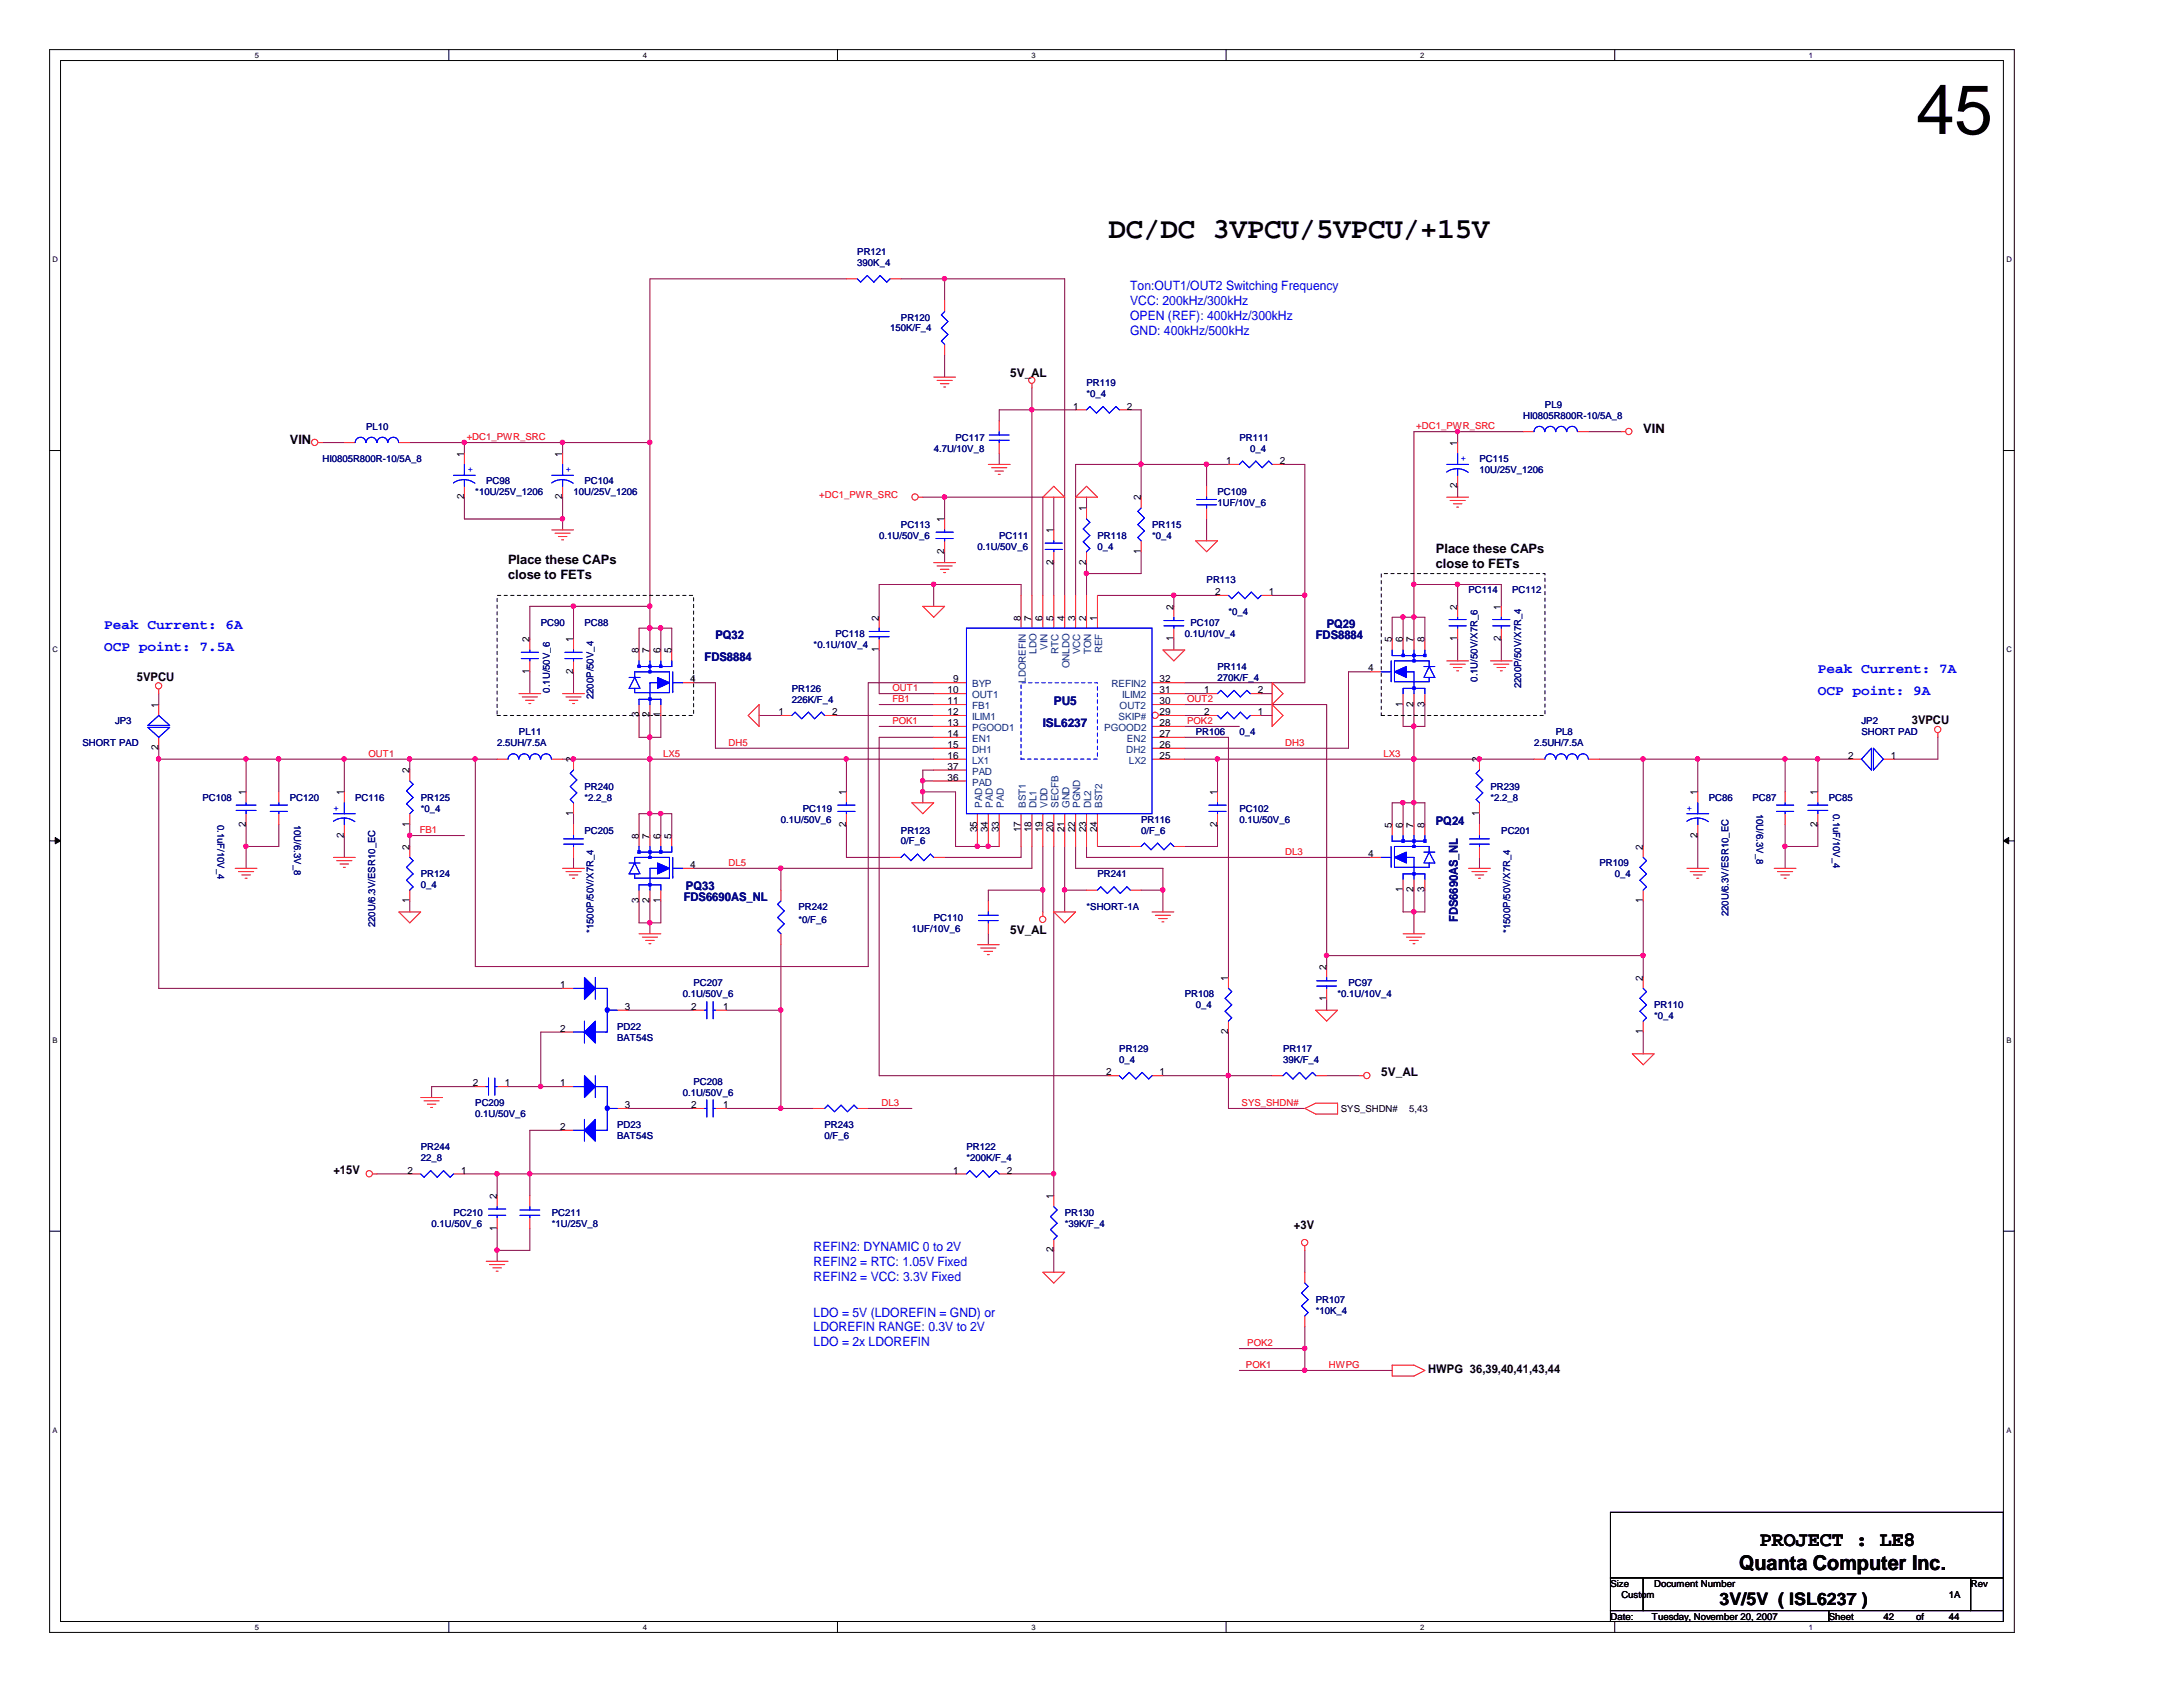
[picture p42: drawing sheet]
<svg xmlns="http://www.w3.org/2000/svg" width="279mm" height="216mm" viewBox="0 0 279 216" stroke-linecap="round" stroke-linejoin="round" font-family="sans-serif">
<defs><g id="words">
<text font-size="8.9" x="245.2" y="17.1">45</text>
<text font-size="3.8" x="141.9" y="30.5">DC/DC 3VPCU/5VPCU/+15V</text>
<g font-size="2.6">
<text x="225.3" y="197.8">PROJECT : LE8</text>
<text x="222.6" y="200.9">Quanta Computer Inc.</text>
</g>
<text font-size="2.2" x="220.1" y="205.4">3V/5V ( ISL6237 )</text>
<g font-size="1.8" fill="#00f">
<text x="13.3" y="80.5">Peak Current: 6A</text>
<text x="13.3" y="83.3">OCP point: 7.5A</text>
<text x="232.7" y="86.1">Peak Current: 7A</text>
<text x="232.7" y="88.9">OCP point: 9A</text>
</g>
<g font-size="1.7" fill="#00f">
<text x="144.7" y="37.2">Ton:OUT1/OUT2 Switching Frequency</text>
<text x="144.7" y="39.1">VCC: 200kHz/300kHz</text>
<text x="144.7" y="41">OPEN (REF): 400kHz/300kHz</text>
<text x="144.7" y="42.9">GND: 400kHz/500kHz</text>
<text x="104.1" y="160.1">REFIN2: DYNAMIC 0 to 2V</text>
<text x="104.1" y="162">REFIN2 = RTC: 1.05V Fixed</text>
<text x="104.1" y="163.9">REFIN2 = VCC: 3.3V Fixed</text>
<text x="104.1" y="168.5">LDO = 5V (LDOREFIN = GND) or</text>
<text x="104.1" y="170.4">LDOREFIN RANGE: 0.3V to 2V</text>
<text x="104.1" y="172.3">LDO = 2x LDOREFIN</text>
</g>
<g font-size="1.7">
<text x="37.1" y="56.8">VIN</text>
<text x="210.3" y="55.4">VIN</text>
<text x="183.8" y="70.7">Place these CAPs</text>
<text x="65" y="72.1">Place these CAPs</text>
<text x="65" y="74.1">close to FETs</text>
<text x="183.8" y="72.7">close to FETs</text>
</g>
<g font-size="1.5">
<text x="129.3" y="48.3">5V_AL</text>
<text x="17.5" y="87.1">5VPCU</text>
<text x="244.7" y="92.7">3VPCU</text>
<text x="129.3" y="119.5">5V_AL</text>
<text x="176.8" y="137.7">5V_AL</text>
<text x="42.7" y="150.3">+15V</text>
<text x="165.6" y="157.3">+3V</text>
<text x="182.8" y="175.7">HWPG 36,39,40,41,43,44</text>
</g>
<g font-size="1.5" fill="#000080">
<text x="91.6" y="81.8">PQ32</text>
<text x="168.4" y="81.8">FDS8884</text>
<text x="169.8" y="80.4">PQ29</text>
<text x="90.2" y="84.6">FDS8884</text>
<text x="133.5" y="93">ISL6237</text>
<text x="134.9" y="90.2">PU5</text>
<text x="183.8" y="105.6">PQ24</text>
<text x="87.8" y="114">PQ33</text>
<text x="87.5" y="115.4">FDS6690AS_NL</text>
<text x="186.6" y="118" transform="rotate(-90 186.6 118)">FDS6690AS_NL</text>
</g>
<g font-size="1.3">
<text x="137.4" y="52.4">1</text>
<text x="144.2" y="52.4">2</text>
<text x="59.4" y="58.5" transform="rotate(-90 59.4 58.5)">1</text>
<text x="72" y="58.5" transform="rotate(-90 72 58.5)">1</text>
<text x="156.9" y="59.4">1</text>
<text x="163.8" y="59.4">2</text>
<text x="186.5" y="57.1" transform="rotate(-90 186.5 57.1)">1</text>
<text x="59.4" y="63.9" transform="rotate(-90 59.4 63.9)">2</text>
<text x="72" y="63.9" transform="rotate(-90 72 63.9)">2</text>
<text x="139" y="65.4" transform="rotate(-90 139 65.4)">1</text>
<text x="146" y="64.1" transform="rotate(-90 146 64.1)">2</text>
<text x="186.5" y="62.5" transform="rotate(-90 186.5 62.5)">2</text>
<text x="120.9" y="70.9" transform="rotate(-90 120.9 70.9)">2</text>
<text x="120.9" y="66.8" transform="rotate(-90 120.9 66.8)">1</text>
<text x="134.8" y="68.2" transform="rotate(-90 134.8 68.2)">1</text>
<text x="146" y="70.9" transform="rotate(-90 146 70.9)">1</text>
<text x="134.8" y="72.3" transform="rotate(-90 134.8 72.3)">2</text>
<text x="139" y="72.3" transform="rotate(-90 139 72.3)">2</text>
<text x="155.5" y="76.2">2</text>
<text x="162.4" y="76.2">1</text>
<text x="67.8" y="82.2" transform="rotate(-90 67.8 82.2)">2</text>
<text x="73.4" y="82.2" transform="rotate(-90 73.4 82.2)">1</text>
<text x="81.7" y="83.6" transform="rotate(-90 81.7 83.6)">8</text>
<text x="83.1" y="83.6" transform="rotate(-90 83.1 83.6)">7</text>
<text x="84.5" y="83.6" transform="rotate(-90 84.5 83.6)">6</text>
<text x="85.9" y="83.6" transform="rotate(-90 85.9 83.6)">5</text>
<text x="112.5" y="83.4" transform="rotate(-90 112.5 83.4)">1</text>
<text x="112.5" y="79.4" transform="rotate(-90 112.5 79.4)">2</text>
<text x="130.6" y="79.4" transform="rotate(-90 130.6 79.4)">8</text>
<text x="132" y="79.4" transform="rotate(-90 132 79.4)">7</text>
<text x="133.4" y="79.4" transform="rotate(-90 133.4 79.4)">6</text>
<text x="134.8" y="79.4" transform="rotate(-90 134.8 79.4)">5</text>
<text x="136.2" y="79.4" transform="rotate(-90 136.2 79.4)">4</text>
<text x="137.6" y="79.4" transform="rotate(-90 137.6 79.4)">3</text>
<text x="139" y="79.4" transform="rotate(-90 139 79.4)">2</text>
<text x="140.4" y="79.4" transform="rotate(-90 140.4 79.4)">1</text>
<text x="150.2" y="82" transform="rotate(-90 150.2 82)">1</text>
<text x="150.2" y="78" transform="rotate(-90 150.2 78)">2</text>
<text x="178.1" y="82.2" transform="rotate(-90 178.1 82.2)">5</text>
<text x="179.5" y="82.2" transform="rotate(-90 179.5 82.2)">6</text>
<text x="180.9" y="82.2" transform="rotate(-90 180.9 82.2)">7</text>
<text x="182.3" y="82.2" transform="rotate(-90 182.3 82.2)">8</text>
<text x="186.5" y="82" transform="rotate(-90 186.5 82)">1</text>
<text x="186.5" y="78" transform="rotate(-90 186.5 78)">2</text>
<text x="192.1" y="82" transform="rotate(-90 192.1 82)">2</text>
<text x="192.1" y="78" transform="rotate(-90 192.1 78)">1</text>
<text x="67.8" y="86.2" transform="rotate(-90 67.8 86.2)">1</text>
<text x="73.4" y="86.2" transform="rotate(-90 73.4 86.2)">2</text>
<text x="88.3" y="87.3">4</text>
<text x="121.3" y="88.7">10</text>
<text x="122" y="87.3">9</text>
<text x="148.4" y="88.7">31</text>
<text x="148.4" y="87.3">32</text>
<text x="154.1" y="88.7">1</text>
<text x="161" y="88.7">2</text>
<text x="175.1" y="85.9">4</text>
<text x="20.3" y="90.6" transform="rotate(-90 20.3 90.6)">1</text>
<text x="81.7" y="91.8" transform="rotate(-90 81.7 91.8)">3</text>
<text x="83.1" y="91.8" transform="rotate(-90 83.1 91.8)">2</text>
<text x="84.5" y="91.8" transform="rotate(-90 84.5 91.8)">1</text>
<text x="99.7" y="91.5">1</text>
<text x="106.5" y="91.5">2</text>
<text x="121.3" y="90.1">11</text>
<text x="121.3" y="91.5">12</text>
<text x="121.3" y="92.9">13</text>
<text x="121.3" y="94.3">14</text>
<text x="121.3" y="95.7">15</text>
<text x="148.4" y="95.7">26</text>
<text x="148.4" y="94.3">27</text>
<text x="148.4" y="92.9">28</text>
<text x="148.4" y="91.5">29</text>
<text x="148.4" y="90.1">30</text>
<text x="154.1" y="91.5">2</text>
<text x="161" y="91.5">1</text>
<text x="179.5" y="90.4" transform="rotate(-90 179.5 90.4)">1</text>
<text x="180.9" y="90.4" transform="rotate(-90 180.9 90.4)">2</text>
<text x="182.3" y="90.4" transform="rotate(-90 182.3 90.4)">3</text>
<text x="20.3" y="96" transform="rotate(-90 20.3 96)">2</text>
<text x="31.5" y="101.8" transform="rotate(-90 31.5 101.8)">1</text>
<text x="44" y="101.8" transform="rotate(-90 44 101.8)">1</text>
<text x="52.4" y="99" transform="rotate(-90 52.4 99)">2</text>
<text x="73.4" y="97.6" transform="rotate(-90 73.4 97.6)">2</text>
<text x="108.3" y="101.8" transform="rotate(-90 108.3 101.8)">1</text>
<text x="121.3" y="97.1">16</text>
<text x="121.3" y="99.9">36</text>
<text x="121.3" y="98.5">37</text>
<text x="148.4" y="97.1">25</text>
<text x="155.8" y="101.8" transform="rotate(-90 155.8 101.8)">1</text>
<text x="189.3" y="97.6" transform="rotate(-90 189.3 97.6)">2</text>
<text x="217.3" y="101.8" transform="rotate(-90 217.3 101.8)">1</text>
<text x="232.6" y="101.8" transform="rotate(-90 232.6 101.8)">1</text>
<text x="236.6" y="97.1">2</text>
<text x="242" y="97.1">1</text>
<text x="31.5" y="105.8" transform="rotate(-90 31.5 105.8)">2</text>
<text x="44" y="107.2" transform="rotate(-90 44 107.2)">2</text>
<text x="52.4" y="105.8" transform="rotate(-90 52.4 105.8)">1</text>
<text x="73.4" y="104.4" transform="rotate(-90 73.4 104.4)">1</text>
<text x="81.7" y="107.4" transform="rotate(-90 81.7 107.4)">8</text>
<text x="83.1" y="107.4" transform="rotate(-90 83.1 107.4)">7</text>
<text x="84.5" y="107.4" transform="rotate(-90 84.5 107.4)">6</text>
<text x="85.9" y="107.4" transform="rotate(-90 85.9 107.4)">5</text>
<text x="108.3" y="105.8" transform="rotate(-90 108.3 105.8)">2</text>
<text x="125.1" y="106.5" transform="rotate(-90 125.1 106.5)">35</text>
<text x="126.4" y="106.5" transform="rotate(-90 126.4 106.5)">34</text>
<text x="127.8" y="106.5" transform="rotate(-90 127.8 106.5)">33</text>
<text x="130.6" y="106.5" transform="rotate(-90 130.6 106.5)">17</text>
<text x="132" y="106.5" transform="rotate(-90 132 106.5)">18</text>
<text x="133.4" y="106.5" transform="rotate(-90 133.4 106.5)">19</text>
<text x="134.8" y="106.5" transform="rotate(-90 134.8 106.5)">20</text>
<text x="136.2" y="106.5" transform="rotate(-90 136.2 106.5)">21</text>
<text x="137.6" y="106.5" transform="rotate(-90 137.6 106.5)">22</text>
<text x="139" y="106.5" transform="rotate(-90 139 106.5)">23</text>
<text x="140.4" y="106.5" transform="rotate(-90 140.4 106.5)">24</text>
<text x="155.8" y="105.8" transform="rotate(-90 155.8 105.8)">2</text>
<text x="178.1" y="106" transform="rotate(-90 178.1 106)">5</text>
<text x="179.5" y="106" transform="rotate(-90 179.5 106)">6</text>
<text x="180.9" y="106" transform="rotate(-90 180.9 106)">7</text>
<text x="182.3" y="106" transform="rotate(-90 182.3 106)">8</text>
<text x="189.3" y="104.4" transform="rotate(-90 189.3 104.4)">1</text>
<text x="217.3" y="107.2" transform="rotate(-90 217.3 107.2)">2</text>
<text x="232.6" y="105.8" transform="rotate(-90 232.6 105.8)">2</text>
<text x="52.4" y="108.8" transform="rotate(-90 52.4 108.8)">2</text>
<text x="88.3" y="111.1">4</text>
<text x="175.1" y="109.7">4</text>
<text x="210.3" y="108.8" transform="rotate(-90 210.3 108.8)">2</text>
<text x="52.4" y="115.6" transform="rotate(-90 52.4 115.6)">1</text>
<text x="81.7" y="115.6" transform="rotate(-90 81.7 115.6)">3</text>
<text x="83.1" y="115.6" transform="rotate(-90 83.1 115.6)">2</text>
<text x="84.5" y="115.6" transform="rotate(-90 84.5 115.6)">1</text>
<text x="179.5" y="114.2" transform="rotate(-90 179.5 114.2)">1</text>
<text x="180.9" y="114.2" transform="rotate(-90 180.9 114.2)">2</text>
<text x="182.3" y="114.2" transform="rotate(-90 182.3 114.2)">3</text>
<text x="210.3" y="115.6" transform="rotate(-90 210.3 115.6)">1</text>
<text x="157.2" y="125.5" transform="rotate(-90 157.2 125.5)">1</text>
<text x="169.8" y="124.1" transform="rotate(-90 169.8 124.1)">2</text>
<text x="210.3" y="125.5" transform="rotate(-90 210.3 125.5)">2</text>
<text x="71.7" y="126.4">1</text>
<text x="80" y="129.2">3</text>
<text x="88.5" y="129.2">2</text>
<text x="92.5" y="129.2">1</text>
<text x="169.8" y="128.1" transform="rotate(-90 169.8 128.1)">1</text>
<text x="71.7" y="132">2</text>
<text x="141.6" y="137.6">2</text>
<text x="148.4" y="137.6">1</text>
<text x="157.2" y="132.3" transform="rotate(-90 157.2 132.3)">2</text>
<text x="210.3" y="132.3" transform="rotate(-90 210.3 132.3)">1</text>
<text x="60.5" y="139">2</text>
<text x="64.6" y="139">1</text>
<text x="71.7" y="139">1</text>
<text x="80" y="141.8">3</text>
<text x="88.5" y="141.8">2</text>
<text x="92.5" y="141.8">1</text>
<text x="71.7" y="144.6">2</text>
<text x="52.2" y="150.2">2</text>
<text x="59" y="150.2">1</text>
<text x="63.6" y="153.5" transform="rotate(-90 63.6 153.5)">2</text>
<text x="122" y="150.2">1</text>
<text x="128.9" y="150.2">2</text>
<text x="134.8" y="153.5" transform="rotate(-90 134.8 153.5)">1</text>
<text x="63.6" y="157.5" transform="rotate(-90 63.6 157.5)">1</text>
<text x="134.8" y="160.3" transform="rotate(-90 134.8 160.3)">2</text>
</g>
<g font-size="1.3" fill="#004080">
<text x="132.7" y="83.7" transform="rotate(-90 132.7 83.7)">LDO</text>
<text x="134.1" y="83.2" transform="rotate(-90 134.1 83.2)">VIN</text>
<text x="135.5" y="83.7" transform="rotate(-90 135.5 83.7)">RTC</text>
<text x="138.3" y="83.7" transform="rotate(-90 138.3 83.7)">VCC</text>
<text x="139.7" y="83.7" transform="rotate(-90 139.7 83.7)">TON</text>
<text x="141.1" y="83.6" transform="rotate(-90 141.1 83.6)">REF</text>
<text x="124.4" y="88">BYP</text>
<text x="124.4" y="89.4">OUT1</text>
<text x="131.3" y="87.4" transform="rotate(-90 131.3 87.4)">LDOREFIN</text>
<text x="136.9" y="85.5" transform="rotate(-90 136.9 85.5)">ONLDO</text>
<text x="142.2" y="88">REFIN2</text>
<text x="143.6" y="89.4">ILIM2</text>
<text x="124.4" y="90.8">FB1</text>
<text x="124.4" y="92.2">ILIM1</text>
<text x="124.4" y="93.6">PGOOD1</text>
<text x="124.4" y="95">EN1</text>
<text x="141.3" y="93.6">PGOOD2</text>
<text x="143.2" y="92.2">SKIP#</text>
<text x="143.3" y="90.8">OUT2</text>
<text x="144.2" y="95">EN2</text>
<text x="124.4" y="96.4">DH1</text>
<text x="124.4" y="97.7">LX1</text>
<text x="124.4" y="100.5">PAD</text>
<text x="124.4" y="99.1">PAD</text>
<text x="144.1" y="96.4">DH2</text>
<text x="144.5" y="97.7">LX2</text>
<text x="125.7" y="103.4" transform="rotate(-90 125.7 103.4)">PAD</text>
<text x="127.1" y="103.4" transform="rotate(-90 127.1 103.4)">PAD</text>
<text x="128.5" y="103.4" transform="rotate(-90 128.5 103.4)">PAD</text>
<text x="131.3" y="103.4" transform="rotate(-90 131.3 103.4)">BST1</text>
<text x="132.7" y="103.4" transform="rotate(-90 132.7 103.4)">DL1</text>
<text x="134.1" y="103.4" transform="rotate(-90 134.1 103.4)">VDD</text>
<text x="135.5" y="103.4" transform="rotate(-90 135.5 103.4)">SECFB</text>
<text x="136.9" y="103.4" transform="rotate(-90 136.9 103.4)">GND</text>
<text x="138.3" y="103.4" transform="rotate(-90 138.3 103.4)">PGND</text>
<text x="139.7" y="103.4" transform="rotate(-90 139.7 103.4)">DL2</text>
<text x="141.1" y="103.4" transform="rotate(-90 141.1 103.4)">BST2</text>
</g>
<g font-size="1.2" fill="#000080">
<text x="109.7" y="32.6">PR121</text>
<text x="109.7" y="34">390K_4</text>
<text x="115.3" y="41">PR120</text>
<text x="113.9" y="42.4">150K/F_4</text>
<text x="139.1" y="49.4">PR119</text>
<text x="139.1" y="50.8">*0_4</text>
<text x="194.9" y="53.6">HI0805R800R-10/5A_8</text>
<text x="197.7" y="52.2">PL9</text>
<text x="41.3" y="59.2">HI0805R800R-10/5A_8</text>
<text x="46.9" y="55">PL10</text>
<text x="119.5" y="57.8">4.7U/10V_8</text>
<text x="122.3" y="56.4">PC117</text>
<text x="158.6" y="56.4">PR111</text>
<text x="160" y="57.8">0_4</text>
<text x="189.4" y="59.2">PC115</text>
<text x="60.8" y="63.4">*10U/25V_1206</text>
<text x="62.2" y="62">PC98</text>
<text x="73.4" y="63.4">10U/25V_1206</text>
<text x="74.8" y="62">PC104</text>
<text x="155.8" y="63.4">PC109</text>
<text x="155.8" y="64.8">1UF/10V_6</text>
<text x="189.4" y="60.6">10U/25V_1206</text>
<text x="112.5" y="69">0.1U/50V_6</text>
<text x="115.3" y="67.6">PC113</text>
<text x="125.1" y="70.4">0.1U/50V_6</text>
<text x="127.9" y="69">PC111</text>
<text x="140.5" y="69">PR118</text>
<text x="140.5" y="70.4">0_4</text>
<text x="147.4" y="67.6">PR115</text>
<text x="147.4" y="69">*0_4</text>
<text x="154.4" y="74.5">PR113</text>
<text x="188" y="75.9">PC114</text>
<text x="193.5" y="75.9">PC112</text>
<text x="69.2" y="80.1">PC90</text>
<text x="74.8" y="80.1">PC88</text>
<text x="104.1" y="82.9">*0.1U/10V_4</text>
<text x="106.9" y="81.5">PC118</text>
<text x="151.6" y="81.5">0.1U/10V_4</text>
<text x="152.4" y="80.1">PC107</text>
<text x="157.2" y="78.7">*0_4</text>
<text x="70.4" y="88.6" transform="rotate(-90 70.4 88.6)">0.1U/50V_6</text>
<text x="75.9" y="89.5" transform="rotate(-90 75.9 89.5)">2200P/50V_4</text>
<text x="101.3" y="88.5">PR126</text>
<text x="101.3" y="89.9">226K/F_4</text>
<text x="155.8" y="85.7">PR114</text>
<text x="155.8" y="87.1">270K/F_4</text>
<text x="189.1" y="87.2" transform="rotate(-90 189.1 87.2)">0.1U/50V/X7R_6</text>
<text x="194.7" y="88.1" transform="rotate(-90 194.7 88.1)">2200P/50V/X7R_4</text>
<text x="10.5" y="95.5">SHORT PAD</text>
<text x="14.7" y="92.7">JP3</text>
<text x="63.6" y="95.5">2.5UH/7.5A</text>
<text x="66.4" y="94.1">PL11</text>
<text x="153" y="94.1">PR106</text>
<text x="158.6" y="94.1">0_4</text>
<text x="196.3" y="95.5">2.5UH/7.5A</text>
<text x="199.1" y="94.1">PL8</text>
<text x="238.3" y="92.7">JP2</text>
<text x="238.3" y="94.1">SHORT PAD</text>
<text x="74.8" y="101.1">PR240</text>
<text x="190.8" y="101.1">PR239</text>
<text x="25.9" y="102.5">PC108</text>
<text x="27.9" y="105.5" transform="rotate(90 27.9 105.5)">0.1uF/10V_4</text>
<text x="37.1" y="102.5">PC120</text>
<text x="37.6" y="105.5" transform="rotate(90 37.6 105.5)">10U/6.3V_8</text>
<text x="45.5" y="102.5">PC116</text>
<text x="53.8" y="102.5">PR125</text>
<text x="53.8" y="103.9">*0_4</text>
<text x="74.8" y="102.5">*2.2_8</text>
<text x="74.8" y="106.7">PC205</text>
<text x="99.9" y="105.3">0.1U/50V_6</text>
<text x="102.7" y="103.9">PC119</text>
<text x="115.3" y="106.7">PR123</text>
<text x="146" y="105.3">PR116</text>
<text x="146" y="106.7">0/F_6</text>
<text x="158.6" y="103.9">PC102</text>
<text x="158.6" y="105.3">0.1U/50V_6</text>
<text x="190.8" y="102.5">*2.2_8</text>
<text x="192.2" y="106.7">PC201</text>
<text x="218.7" y="102.5">PC86</text>
<text x="224.3" y="102.5">PC87</text>
<text x="224.8" y="104.1" transform="rotate(90 224.8 104.1)">10U/6.3V_8</text>
<text x="234.1" y="102.5">PC85</text>
<text x="234.6" y="104.1" transform="rotate(90 234.6 104.1)">0.1uF/10V_4</text>
<text x="53.8" y="112.3">PR124</text>
<text x="53.8" y="113.7">0_4</text>
<text x="115.3" y="108.1">0/F_6</text>
<text x="140.5" y="112.3">PR241</text>
<text x="204.7" y="110.9">PR109</text>
<text x="206.7" y="112.3">0_4</text>
<text x="48" y="118.7" transform="rotate(-90 48 118.7)">220U/6.3V/ESR10_EC</text>
<text x="75.9" y="119.4" transform="rotate(-90 75.9 119.4)">*1500P/50V/X7R_4</text>
<text x="102.2" y="116.5">PR242</text>
<text x="102.2" y="118.2">*0/F_6</text>
<text x="116.7" y="119.3">1UF/10V_6</text>
<text x="119.5" y="117.9">PC110</text>
<text x="139.1" y="116.5">*SHORT-1A</text>
<text x="193.3" y="119.4" transform="rotate(-90 193.3 119.4)">*1500P/50V/X7R_4</text>
<text x="221.2" y="117.3" transform="rotate(-90 221.2 117.3)">220U/6.3V/ESR10_EC</text>
<text x="79" y="131.8">PD22</text>
<text x="87.4" y="127.6">0.1U/50V_6</text>
<text x="88.8" y="126.2">PC207</text>
<text x="151.6" y="127.6">PR108</text>
<text x="153" y="129">0_4</text>
<text x="171.2" y="127.6">*0.1U/10V_4</text>
<text x="172.6" y="126.2">PC97</text>
<text x="211.7" y="129">PR110</text>
<text x="211.7" y="130.4">*0_4</text>
<text x="79" y="133.2">BAT54S</text>
<text x="143.3" y="134.6">PR129</text>
<text x="143.3" y="136">0_4</text>
<text x="164.2" y="134.6">PR117</text>
<text x="164.2" y="136">39K/F_4</text>
<text x="60.8" y="141.6">PC209</text>
<text x="60.8" y="143">0.1U/50V_6</text>
<text x="87.4" y="140.2">0.1U/50V_6</text>
<text x="88.8" y="138.8">PC208</text>
<text x="53.8" y="147.2">PR244</text>
<text x="53.8" y="148.6">22_8</text>
<text x="79" y="144.4">PD23</text>
<text x="79" y="145.8">BAT54S</text>
<text x="105.5" y="144.4">PR243</text>
<text x="105.5" y="145.8">0/F_6</text>
<text x="123.7" y="147.2">PR122</text>
<text x="123.7" y="148.6">*200K/F_4</text>
<text x="58" y="155.6">PC210</text>
<text x="70.6" y="155.6">PC211</text>
<text x="136.3" y="155.6">PR130</text>
<text x="55.2" y="157">0.1U/50V_6</text>
<text x="70.6" y="157">*1U/25V_8</text>
<text x="136.3" y="157">*39K/F_4</text>
<text x="168.4" y="166.8">PR107</text>
<text x="168.4" y="168.1">*10K_4</text>
</g>
<g font-size="1.2" fill="#f00">
<text x="59.7" y="56.3">+DC1_PWR_SRC</text>
<text x="181.3" y="54.9">+DC1_PWR_SRC</text>
<text x="104.9" y="63.8">+DC1_PWR_SRC</text>
<text x="114.2" y="89.9">FB1</text>
<text x="114.2" y="88.5">OUT1</text>
<text x="151.9" y="89.9">OUT2</text>
<text x="93.3" y="95.5">DH5</text>
<text x="114.2" y="92.7">POK1</text>
<text x="151.9" y="92.7">POK2</text>
<text x="164.5" y="95.5">DH3</text>
<text x="47.2" y="96.9">OUT1</text>
<text x="84.9" y="96.9">LX5</text>
<text x="177.1" y="96.9">LX3</text>
<text x="53.7" y="106.6">FB1</text>
<text x="93.3" y="110.8">DL5</text>
<text x="164.5" y="109.4">DL3</text>
<text x="112.8" y="141.6">DL3</text>
<text x="158.9" y="141.6">SYS_SHDN#</text>
<text x="159.6" y="172.3">POK2</text>
<text x="159.5" y="175.1">POK1</text>
<text x="170.1" y="175.1">HWPG</text>
</g>
<g font-size="1.2" fill="#00f">
<text x="187" y="59.1">+</text>
<text x="59.9" y="60.5">+</text>
<text x="72.4" y="60.5">+</text>
<text x="42.7" y="103.8">+</text>
<text x="215.9" y="103.8">+</text>
</g>
<g font-size="1.2">
<text x="171.6" y="142.3">SYS_SHDN#</text>
<text x="180.4" y="142.3">5,43</text>
<text x="206.1" y="203.1">Size</text>
<text x="211.7" y="203.1">Document Number</text>
<text x="252.2" y="203.1">Rev</text>
<text x="206.1" y="207.3">Date:</text>
<text x="207.5" y="204.5">Custom</text>
<text x="211.4" y="207.3">Tuesday, November 20, 2007</text>
<text x="234.1" y="207.3">Sheet</text>
<text x="241" y="207.3">42</text>
<text x="245.2" y="207.3">of</text>
<text x="249.4" y="204.5">1A</text>
<text x="249.4" y="207.3">44</text>
</g>
<g font-size="1">
<text x="32.6" y="7.4">5</text>
<text x="82.3" y="7.4">4</text>
<text x="132" y="7.4">3</text>
<text x="181.8" y="7.4">2</text>
<text x="231.5" y="7.4">1</text>
<text x="6.7" y="33.6">D</text>
<text x="256.8" y="33.6">D</text>
<text x="6.7" y="83.5">C</text>
<text x="256.8" y="83.5">C</text>
<text x="6.7" y="133.4">B</text>
<text x="256.8" y="133.4">B</text>
<text x="6.7" y="183.4">A</text>
<text x="256.8" y="183.4">A</text>
<text x="32.6" y="208.6">5</text>
<text x="82.3" y="208.6">4</text>
<text x="132" y="208.6">3</text>
<text x="181.8" y="208.6">2</text>
<text x="231.5" y="208.6">1</text>
</g>
</g></defs>
<g fill="none" stroke="#000" stroke-width=".13">
<path d="M6.3 6.3h251.5v202.6h-251.5zM7.7 7.7h248.7v199.8h-248.7zM57.4 6.3v1.4M107.2 6.3v1.4M156.9 6.3v1.4M206.7 6.3v1.4M6.3 57.7h1.4M256.4 57.7h1.4M6.3 107.6h1.4M256.4 107.6h1.4M6.3 157.6h1.4M256.4 157.6h1.4"/>
<path d="M206.1 193.5h50.3v8.4h-50.3zM57.4 207.5v1.4M107.2 207.5v1.4M156.9 207.5v1.4M206.1 201.9h4.2v4.2h-4.2zM206.1 206.1h28v1.4h-28zM206.7 207.5v1.4M210.3 201.9h41.9v4.2h-41.9zM234.1 206.1h22.3v1.4h-22.3zM252.2 201.9h4.2v4.2h-4.2z"/>
</g>
<g fill="#000" stroke="#000" stroke-width=".13">
<path d="M7.1 107.2l.6 .4-.6 .4z" fill-rule="evenodd"/>
<path d="M256.4 107.6l.7-.4v.8z" fill-rule="evenodd"/>
</g>
<g fill="none" stroke="#800040" stroke-width=".13">
<path d="M108.3 35.7h-25.1v47.5M115.3 35.7h21v40.5M120.9 35.7v2.8M41.3 56.6h2.8M52.5 56.6h30.7M59.4 56.6v1.4M72 56.6v1.4M120.9 45.5v2.8M127.9 58v1.4M132.1 49.7v26.5M137.7 52.5h-9.8v1.3M144.7 52.5h1.3v11.1"/>
<path d="M154.4 59.4v2.8M157.2 59.4h-19.5v16.8M164.2 59.4h2.8v28h-15.4M186.6 55.2v1.4M194.9 55.2h-13.9v26.6M203.3 55.2h4.2M59.4 63.6v2.8h12.6M72 63.6v4.2M73.4 77.6v4.2M83.2 77.6h-15.4v4.2M118.1 63.6h15.4v12.6M119.5 74.8v2.8"/>
<path d="M120.9 63.6v2.8M120.9 70.6v1.4M130.7 76.2v-1.4h-18.2v4.2M134.9 63.6v4.2M134.9 72v4.2M139.1 63.6v1.4M139.1 72v4.2M140.5 76.2h15.3M146 70.6v2.8h-6.9M150.2 76.2v1.4M154.4 66.4v2.8M162.8 76.2h4.2"/>
<path d="M179.6 79v2.8M181 74.8h11.2v2.8M186.6 62.2v1.4M186.6 74.8v2.8M20.3 97.2h43.3M20.3 95.8v30.7h51.7M20.3 88.8v1.4M31.5 97.2v4.1M35.7 97.2v4.1M44.1 97.2v4.1M52.5 97.2v1.4M67.8 86v2.8"/>
<path d="M72 97.2h47.5M73.4 86v2.8M81.8 91.6v2.8h2.8v-2.8M81.8 83.2v-2.8h4.2v2.8M83.2 91.6v15.3M84.6 80.4v2.8M88.8 87.4h2.8v8.4h27.9M97.2 91.6h2.7M106.9 91.6h12.6M108.3 97.2v4.1M112.5 83.2v5.6h7M112.5 93h7"/>
<path d="M112.5 90.2h7M118.1 99.9h1.4M119.5 94.4h-7v43.3h29.4M119.5 87.4h-8.4v36.3h-50.3v-26.5M119.5 98.6h-1.4v4.1M150.2 81.8v1.4M151.6 94.4h5.6v30.7M151.6 91.6h2.8M151.6 97.2h44.7M151.6 88.8h2.8M151.6 93h7M151.6 90.2h18.2v33.5"/>
<path d="M155.8 97.2v4.1M161.4 91.6h1.4M161.4 88.8h1.4M175.4 86h-2.8v9.8h-21M178.2 81.8v-2.8h4.2v2.8M179.6 90.2v2.8h2.8v-2.8M181 90.2v15.3M186.6 81.8v2.8M192.2 81.8v2.8M204.7 97.2h32.2M210.3 97.2v11.1M217.3 97.2v4.1"/>
<path d="M228.5 97.2v4.1M232.7 97.2v4.1M248 94.4v2.8h-5.6M31.5 105.5v5.6M35.7 105.5v2.8h-4.2M44.1 106.9v2.8M52.5 105.5v2.8M52.5 115.3v1.4M52.5 106.9h6.9M73.4 104.1v1.4M73.4 109.7v1.4M81.8 115.3v2.8h2.8v-2.8"/>
<path d="M81.8 106.9v-2.8h4.2v2.8M83.2 115.3v4.2M84.6 104.1v2.8M99.9 111.1v2.8M108.3 105.5v4.2h5.6M118.1 101.3h4.2v7h5.6M126.5 119.5v1.4M130.7 108.3v1.4h-9.8M132.1 108.3v2.8h-43.3M133.5 108.3v8.4M133.5 113.9h-7v1.4M134.9 108.3v44.7"/>
<path d="M136.3 108.3v8.4M136.3 113.9h2.8M137.7 108.3v2.8h11.1v5.6M139.1 108.3v1.4h36.3M140.5 108.3h4.2M146 113.9h2.8M155.8 105.5v2.8h-4.2M178.2 105.5v-2.8h4.2v2.8M179.6 102.7v2.8M179.6 113.9v2.8h2.8v-2.8M181 113.9v5.6M189.4 104.1v1.4"/>
<path d="M189.4 109.7v1.4M210.3 115.3v9.8M217.3 106.9v4.2M228.5 105.5v5.6M232.7 105.5v2.8h-4.2M60.8 139.1h-5.6v1.4M65 139.1h7M72 132.1h-2.8v7M80.4 129.3h8.4M93 129.3h6.9M99.9 120.9v21M148.8 137.7h14"/>
<path d="M157.2 132.1v9.8h9.8M169.8 137.7h4.2M169.8 127.9v1.4M169.8 122.3h40.5M210.3 132.1v2.8M48.3 150.2h4.2M59.4 150.2h62.9M63.6 150.2v2.8M63.6 157.2v4.2M67.8 157.2v2.8h-4.2M72 144.7h-4.2v8.3M80.4 141.9h8.4"/>
<path d="M93 141.9h11.1M111.1 141.9h5.6M129.3 150.2h5.6M134.9 160v2.8M158.6 175.4h19.6M158.6 172.6h8.4M167 160v2.8M167 169.8v5.6"/>
</g>
<g fill="#f0f" stroke="#f0f" stroke-width=".13">
<circle cx="83.2" cy="56.6" r=".29"/>
<circle cx="72" cy="56.6" r=".29"/>
<circle cx="60.8" cy="97.1" r=".29"/>
<circle cx="186.5" cy="55.2" r=".29"/>
<circle cx="120.9" cy="35.7" r=".29"/>
<circle cx="139" cy="73.4" r=".29"/>
<circle cx="167" cy="175.4" r=".29"/>
<circle cx="146" cy="59.4" r=".29"/>
<circle cx="154.4" cy="59.4" r=".29"/>
<circle cx="157.2" cy="137.6" r=".29"/>
<circle cx="132" cy="52.4" r=".29"/>
<circle cx="83.2" cy="80.4" r=".29"/>
<circle cx="180.9" cy="92.9" r=".29"/>
<circle cx="180.9" cy="97.1" r=".29"/>
<circle cx="180.9" cy="102.7" r=".29"/>
<circle cx="83.2" cy="77.6" r=".29"/>
<circle cx="73.4" cy="77.6" r=".29"/>
<circle cx="125.1" cy="108.3" r=".29"/>
<circle cx="180.9" cy="79" r=".29"/>
<circle cx="179.5" cy="102.7" r=".29"/>
<circle cx="52.4" cy="106.9" r=".29"/>
<circle cx="118.1" cy="99.9" r=".29"/>
<circle cx="83.2" cy="97.1" r=".29"/>
<circle cx="179.5" cy="79" r=".29"/>
<circle cx="108.3" cy="97.1" r=".29"/>
<circle cx="84.6" cy="80.4" r=".29"/>
<circle cx="155.8" cy="97.1" r=".29"/>
<circle cx="59.4" cy="56.6" r=".29"/>
<circle cx="118.1" cy="101.3" r=".29"/>
<circle cx="136.2" cy="113.9" r=".29"/>
<circle cx="119.5" cy="74.8" r=".29"/>
<circle cx="126.5" cy="108.3" r=".29"/>
<circle cx="31.5" cy="97.1" r=".29"/>
<circle cx="52.4" cy="97.1" r=".29"/>
<circle cx="73.4" cy="97.1" r=".29"/>
<circle cx="83.2" cy="94.3" r=".29"/>
<circle cx="84.6" cy="104.1" r=".29"/>
<circle cx="83.2" cy="104.1" r=".29"/>
<circle cx="69.2" cy="139" r=".29"/>
<circle cx="63.6" cy="160" r=".29"/>
<circle cx="134.8" cy="150.2" r=".29"/>
<circle cx="63.6" cy="150.2" r=".29"/>
<circle cx="99.9" cy="129.3" r=".29"/>
<circle cx="99.9" cy="141.8" r=".29"/>
<circle cx="99.9" cy="111.1" r=".29"/>
<circle cx="67.8" cy="150.2" r=".29"/>
<circle cx="210.3" cy="122.3" r=".29"/>
<circle cx="186.5" cy="74.8" r=".29"/>
<circle cx="150.2" cy="76.2" r=".29"/>
<circle cx="169.8" cy="122.3" r=".29"/>
<circle cx="120.9" cy="63.6" r=".29"/>
<circle cx="133.4" cy="113.9" r=".29"/>
<circle cx="20.3" cy="97.1" r=".29"/>
<circle cx="35.7" cy="97.1" r=".29"/>
<circle cx="44" cy="97.1" r=".29"/>
<circle cx="180.9" cy="74.8" r=".29"/>
<circle cx="167" cy="172.6" r=".29"/>
<circle cx="167" cy="76.2" r=".29"/>
<circle cx="228.4" cy="97.1" r=".29"/>
<circle cx="180.9" cy="116.7" r=".29"/>
<circle cx="228.4" cy="108.3" r=".29"/>
<circle cx="210.3" cy="97.1" r=".29"/>
<circle cx="217.3" cy="97.1" r=".29"/>
<circle cx="72" cy="66.4" r=".29"/>
<circle cx="232.6" cy="97.1" r=".29"/>
<circle cx="31.5" cy="108.3" r=".29"/>
<circle cx="83.2" cy="118.1" r=".29"/>
<circle cx="148.8" cy="113.9" r=".29"/>
<circle cx="189.3" cy="97.1" r=".29"/>
</g>
<g fill="none" stroke="#f00" stroke-width=".13">
<path d="M108.3 35.7h1.4M113.9 35.7h1.4M120.9 38.5v1.4M40.7 56.6h.6M44.1 56.6h1.4M51.1 56.6h1.4M59.4 58v1.4M72 58v1.4M119.5 48.3h2.8M119.9 48.7h2M120.4 49.1h1.1M120.8 49.5h.2"/>
<path d="M120.9 44.1v1.4M126.5 59.4h2.8M126.9 59.9h2M127.9 53.8v1.4M127.9 56.6v1.4M132.1 49.1v.6M137.7 52.5h1.4M143.3 52.5h1.4M186.6 56.6v1.4M194.9 55.2h1.4M201.9 55.2h1.4M207.5 55.2h.6"/>
<path d="M59.4 62.2v1.4M70.6 67.8h2.8M71 68.2h2M71.5 68.7h1.1M71.9 69.1h.2M72 62.2v1.4M112.5 79v1.4M117.6 63.6h.5M118.1 77.6h2.8l-1.4 1.4zM119.5 72h2.8M119.9 72.4h2M120.4 72.9h1.1"/>
<path d="M120.8 73.3h.2M120.9 66.4v1.4M120.9 69.2v1.4M127.3 60.3h1.1M127.8 60.7h.2M130.7 76.2v4.2M132.1 76.2v4.2M133.5 63.6l1.4-1.4 1.4 1.4zM133.5 76.2v4.2M134.9 67.8v1.4M134.9 70.6v1.4M134.9 76.2v4.2"/>
<path d="M136.3 76.2v4.2M137.7 63.6l1.4-1.4 1.4 1.4zM137.7 76.2v4.2M139.1 65v1.4M139.1 70.6v1.4M139.1 76.2v4.2M140.5 76.2v4.2M146 63.6v1.4M146 69.2v1.4M150.2 77.6v1.4M153 69.2h2.8l-1.4 1.4zM154.4 62.2v1.4"/>
<path d="M154.4 65v1.4M155.8 76.2h1.4M161.4 76.2h1.4M185.2 63.6h2.8M185.6 64.1h1.9M186 64.5h1.1M186.4 64.9h.3M186.6 60.8v1.4M186.6 77.6v1.4M192.2 77.6v1.4M20.3 88.2v.6M20.3 90.2v1.4"/>
<path d="M20.3 94.4v1.4M52.5 98.6v1.3M63.6 97.2h1.4M66.4 88.8h2.8M66.8 89.2h2M67.3 89.6h1.1M67.7 90h.2M67.8 81.8v1.4M67.8 84.6v1.4M70.6 97.2h1.4M72 88.8h2.8M72.4 89.2h2"/>
<path d="M72.9 89.6h1.1M73.3 90h.2M73.4 81.8v1.4M73.4 84.6v1.4M73.4 97.2v1.4M81.8 83.2v1.4M81.8 90.2v1.4M83.2 83.2v1.4M83.2 90.2v1.4M84.6 83.2v1.4M84.6 90.2v1.4M86 83.2v1.4"/>
<path d="M87.4 87.4h1.4M97.2 90.2v2.8l-1.4-1.4zM99.9 91.6h1.4M105.5 91.6h1.4M112.5 81.8v1.4M119.5 88.8h4.2M119.5 91.6h4.2M119.5 97.2h4.2M119.5 87.4h4.2M119.5 90.2h4.2M119.5 93h4.2M119.5 94.4h4.2"/>
<path d="M119.5 95.8h4.2M147.4 97.2h4.2M147.4 93h4.2M147.4 94.4h4.2M147.4 95.8h4.2M148.8 83.2h2.8l-1.4 1.4zM150.2 80.4v1.4M154.4 88.8h1.4M154.4 91.6h1.4M160 88.8h1.4M160 91.6h1.4M162.8 87.4l1.4 1.4-1.4 1.4 1.4 1.4-1.4 1.4z"/>
<path d="M175.4 86h1.4M178.2 81.8v1.4M179.6 81.8v1.4M179.6 88.8v1.4M181 81.8v1.4M181 88.8v1.4M182.4 81.8v1.4M182.4 88.8v1.4M185.2 84.6h2.8M185.6 85h1.9M186 85.4h1.1M186.4 85.9h.3"/>
<path d="M186.6 80.4v1.4M189.4 97.2v1.4M190.8 84.6h2.7M191.2 85h1.9M191.6 85.4h1.1M192 85.9h.3M192.2 80.4v1.4M196.3 97.2h1.4M203.3 97.2h1.4M236.9 97.2h1.4M241 97.2h1.4M248 93.8v.6"/>
<path d="M30.1 111.1h2.8M30.5 111.5h2M30.9 112h1.1M31.4 112.4h.2M31.5 101.3v1.4M31.5 104.1v1.4M35.7 101.3v1.4M35.7 104.1v1.4M42.7 109.7h2.8M43.1 110.2h1.9M43.5 110.6h1.1M43.9 111h.3"/>
<path d="M44.1 101.3v1.4M44.1 105.5v1.4M51.1 116.7h2.7l-1.3 1.4zM52.5 104.1v1.4M52.5 108.3v1.4M52.5 113.9v1.4M72 111.1h2.8M72.4 111.5h2M72.9 112h1.1M73.3 112.4h.2M73.4 102.7v1.4M73.4 105.5v1.4"/>
<path d="M73.4 108.3v1.4M81.8 119.5h2.8M81.8 106.9v1.4M81.8 113.9v1.4M82.2 119.9h2M83.2 106.9v1.4M83.2 113.9v1.4M84.6 106.9v1.4M84.6 113.9v1.4M86 106.9v1.4M87.4 111.1h1.4M99.9 113.9v1.4"/>
<path d="M99.9 119.5v1.4M108.3 101.3v1.4M108.3 104.1v1.4M113.9 109.7h1.4M116.7 102.7h2.8l-1.4 1.4zM119.5 109.7h1.4M126.5 115.3v1.4M126.5 118.1v1.4M130.7 104.1v4.2M132.1 104.1v4.2M133.5 104.1v4.2M133.5 116.7v.6"/>
<path d="M134.9 116.7h2.8l-1.4 1.4zM134.9 104.1v4.2M136.3 104.1v4.2M137.7 104.1v4.2M139.1 104.1v4.2M139.1 113.9h1.4M140.5 104.1v4.2M144.7 108.3h1.3M144.7 113.9h1.3M147.4 116.7h2.8M147.9 117.1h1.9M148.3 117.6h1.1"/>
<path d="M148.7 118h.3M150.2 108.3h1.4M155.8 101.3v1.4M155.8 104.1v1.4M175.4 109.7h1.4M178.2 105.5v1.4M179.6 119.5h2.8M179.6 105.5v1.4M179.6 112.5v1.4M180 119.9h1.9M181 105.5v1.4M181 112.5v1.4"/>
<path d="M182.4 105.5v1.4M182.4 112.5v1.4M188 111.1h2.8M188.4 111.5h1.9M188.8 112h1.1M189.2 112.4h.3M189.4 102.7v1.4M189.4 105.5v1.4M189.4 108.3v1.4M210.3 108.3v1.4M210.3 113.9v1.4M215.9 111.1h2.8"/>
<path d="M216.3 111.5h2M216.7 112h1.1M217.2 112.4h.2M217.3 101.3v1.4M217.3 105.5v1.4M227.1 111.1h2.8M227.5 111.5h1.9M227.9 112h1.1M228.3 112.4h.3M228.5 101.3v1.4M228.5 104.1v1.4M232.7 101.3v1.4"/>
<path d="M232.7 104.1v1.4M60.8 139.1h1.4M63.6 139.1h1.4M72 126.5h1.4M72 132.1h1.4M72 139.1h1.4M79 129.3h1.4M82.6 120.4h1.1M83.1 120.8h.2M88.8 129.3h1.4M91.6 129.3h1.4M125.1 120.9h2.8"/>
<path d="M125.5 121.3h2M125.9 121.8h1.1M126.4 122.2h.2M141.9 137.7h1.4M147.4 137.7h1.4M157.2 125.1v1.4M157.2 130.7v1.4M162.8 137.7h1.4M168.4 129.3h2.8l-1.4 1.4zM168.4 137.7h1.4M169.8 123.7v1.4M169.8 126.5v1.4"/>
<path d="M174 137.7h.5M180.4 120.4h1.1M180.8 120.8h.3M208.9 134.9h2.8l-1.4 1.4zM210.3 125.1v1.4M210.3 130.7v1.4M47.7 150.2h.6M52.5 150.2h1.3M53.8 140.5h2.8M54.3 140.9h1.9M54.7 141.3h1.1M55.1 141.7h.3"/>
<path d="M58 150.2h1.4M63.6 153v1.4M63.6 155.8v1.4M67.8 153v1.4M67.8 155.8v1.4M72 144.7h1.4M79 141.9h1.4M88.8 141.9h1.4M91.6 141.9h1.4M104.1 141.9h1.4M109.7 141.9h1.4M122.3 150.2h1.4"/>
<path d="M127.9 150.2h1.4M134.9 153v1.4M134.9 158.6v1.4M167 141.9l1.4-.7h2.8v1.4h-2.8zM167 159.5v.5M62.2 161.4h2.8M62.7 161.8h1.9M63.1 162.3h1.1M63.5 162.7h.3M133.5 162.8h2.8l-1.4 1.4zM167 162.8v1.4M167 168.4v1.4"/>
<path d="M178.2 174.7h2.8l1.4 .7-1.4 .7h-2.8z"/>
<circle cx="40.3" cy="56.6" r=".4"/>
<circle cx="132.1" cy="48.7" r=".4"/>
<circle cx="208.5" cy="55.2" r=".4"/>
<circle cx="117.1" cy="63.6" r=".4"/>
<circle cx="20.3" cy="87.8" r=".4"/>
<circle cx="248" cy="93.4" r=".4"/>
<circle cx="133.5" cy="117.7" r=".4"/>
<circle cx="174.9" cy="137.6" r=".4"/>
<circle cx="47.3" cy="150.2" r=".4"/>
<circle cx="167" cy="159" r=".4"/>
</g>
<path d="M63.6 76.2h25.2v15.4h-25.2zM176.8 73.4h20.9v18.2h-20.9z" fill="none" stroke="#000" stroke-width=".13" stroke-dasharray=".4"/>
<g fill="none" stroke="#00f" stroke-width=".13">
<path d="M109.7 35.7l.5 .4 .8-.8 .8 .8 .8-.8 .9 .8 .4-.4M120.9 39.9l-.4 .4 .8 .8-.8 .9 .8 .8-.8 .8 .4 .5M45.5 56.6a.68 .68 0 0 1 .6-.6 .68 .68 0 0 1 .7 .6M46.9 56.6a.68 .68 0 0 1 .6-.6 .68 .68 0 0 1 .7 .6M48.3 56.6a.68 .68 0 0 1 .6-.6 .68 .68 0 0 1 .7 .6M49.7 56.6a.68 .68 0 0 1 .6-.6 .68 .68 0 0 1 .7 .6M59.4 59.4v1.4M72 59.4v1.4M126.6 55.7h2.6M126.6 56.3h2.6M127.9 55.2v.5M127.9 56.3v.3"/>
<path d="M139.1 52.5l.4-.5 .8 .9 .9-.9 .8 .9 .8-.9 .5 .5M185.2 59.4h2.8M186.6 60a2.38 2.38 0 0 1 1.3 .5M186.6 60h-.1a2.15 2.15 0 0 0-1.3 .4M186.6 58v1.4M186.6 60v.8M196.3 55.2a.68 .68 0 0 1 .7-.6 .68 .68 0 0 1 .7 .6M197.7 55.2a.68 .68 0 0 1 .7-.6 .68 .68 0 0 1 .7 .6M199.1 55.2a.68 .68 0 0 1 .7-.6 .68 .68 0 0 1 .7 .6M200.5 55.2a.68 .68 0 0 1 .7-.6 .68 .68 0 0 1 .7 .6M58 60.8h2.8M59.4 61.4a2.38 2.38 0 0 1 1.4 .4"/>
<path d="M59.4 61.4a2.15 2.15 0 0 0-1.4 .4M59.4 61.4v.8M70.6 60.8h2.8M72 61.4a2.38 2.38 0 0 1 1.4 .4M72 61.4a2.15 2.15 0 0 0-1.4 .4M72 61.4v.8M119.8 68.9h2.2M119.8 68.1h2.2M120.9 67.8v.3M120.9 68.9v.3M133.8 70.3h2.2M133.8 69.5h2.2"/>
<path d="M134.9 69.2v.3M134.9 70.3v.3M139.1 66.4l.4 .4-.9 .9 .9 .8-.9 .8 .9 .9-.4 .4M146 65l-.4 .4 .9 .9-.9 .8 .9 .8-.9 .9 .4 .4M149 79.4h2.5M150.2 79v.4M153.2 64.6h2.5M153.2 63.9h2.5M154.4 63.6v.3M154.4 64.6v.4M157.2 76.2l.4 .4 .9-.8 .8 .8 .8-.8 .9 .8 .4-.4M185.5 79.3h2.2"/>
<path d="M186.6 79v.3M191.1 79.3h2.2M192.2 79v.3M18.9 92.8l1.4-1.2 1.4 1.2zM18.9 93.1h2.8l-1.4 1.3zM52.5 99.9l.4 .5-.9 .8 .9 .9-.9 .8 .9 .8-.4 .4M65 97.2a.68 .68 0 0 1 .7-.7 .68 .68 0 0 1 .7 .7M66.4 97.2a.68 .68 0 0 1 .7-.7 .68 .68 0 0 1 .7 .7M66.7 83.5h2.2M66.7 84.3h2.2M67.8 97.2a.68 .68 0 0 1 .7-.7 .68 .68 0 0 1 .7 .7M67.8 83.2v.3"/>
<path d="M67.8 84.3v.3M69.2 97.2a.68 .68 0 0 1 .7-.7 .68 .68 0 0 1 .7 .7M72.3 83.5h2.2M72.3 84.3h2.2M73.4 83.2v.3M73.4 84.3v.3M73.4 98.6l-.4 .4 .8 .8-.8 .9 .8 .8-.8 .8 .4 .4M80.5 86.7h1.4M81.2 86.7v-.7h4.5v2.6h-4.5v-.5M81.2 86.7l-.7 1.4h1.3M81.2 86.7l.7 1.4M81.7 85.1h.2v.3h-.2z"/>
<path d="M81.8 90.2v-.7h2.8v.7M81.8 84.6v.7h4.2v-.7M83.1 85.1h.2v.3h-.2zM83.1 85.9h.2v.2h-.2zM83.1 89.3h.2v.3h-.2zM83.2 84.6v1.4M84.2 87.4h-1v2.8M84.5 85.1h.2v.3h-.2zM84.6 84.6v.7M86.1 86v2.6M86.1 87.4h1.3M101.3 91.6l.5-.5 .8 .9 .9-.9 .8 .9 .8-.9 .4 .5"/>
<path d="M111.3 80.8h2.5M111.3 81.5h2.5M112.5 80.4v.4M112.5 81.5v.3M149 80.1h2.5M150.2 80.1v.3M155.8 88.8l.5-.5 .8 .9 .8-.9 .8 .9 .9-.9 .4 .5M155.8 91.6l.5 .4 .8-.9 .8 .9 .8-.9 .9 .9 .4-.4M176.8 86h1.3M178.1 84.6v2.6M178.2 83.2v.7h4.2v-.7M179.5 83.7h.2v.3h-.2z"/>
<path d="M179.6 83.2v.7M179.6 88.8v-.7h2.8v.7M180 86h1v2.8M180.8 83.7h.3v.3h-.3zM180.8 84.5h.3v.2h-.3zM180.8 87.9h.3v.3h-.3zM181 83.2v1.4M182.2 83.7h.3v.3h-.3zM182.2 85.3h1.4M182.9 85.3v-.7h-4.4v2.6h4.4v-.5M182.9 85.3l.7 1.4h-1.2M182.9 85.3l-.7 1.4"/>
<path d="M185.5 80.1h2.2M186.6 80.1v.3M189.4 98.6l-.5 .4 .9 .8-.9 .9 .9 .8-.9 .8 .5 .4M191.1 80.1h2.2M192.2 80.1v.3M197.7 97.2a.68 .68 0 0 1 .7-.7 .68 .68 0 0 1 .7 .7M199.1 97.2a.68 .68 0 0 1 .7-.7 .68 .68 0 0 1 .7 .7M200.5 97.2a.68 .68 0 0 1 .7-.7 .68 .68 0 0 1 .7 .7M201.9 97.2a.68 .68 0 0 1 .7-.7 .68 .68 0 0 1 .7 .7M239.5 95.8v2.8l-1.2-1.4zM239.8 95.8l1.2 1.4-1.2 1.4zM30.2 103.7h2.6"/>
<path d="M30.2 103h2.6M31.5 102.7v.3M31.5 103.7v.4M34.6 103h2.2M34.6 103.8h2.2M35.7 102.7v.3M35.7 103.8v.3M42.7 104.1h2.8M44.1 104.7h-.1a2.15 2.15 0 0 0-1.3 .4M44.1 104.7a2.38 2.38 0 0 1 1.3 .5M44.1 102.7v1.4M44.1 104.7v.8"/>
<path d="M52.5 109.7l.4 .5-.9 .8 .9 .8-.9 .8 .9 .9-.4 .4M72.1 107.4h2.6M72.1 108h2.6M73.4 106.9v.5M73.4 108v.3M80.5 110.4h1.4M81.2 110.4v-.7h4.5v2.7h-4.5v-.6M81.2 110.4l-.7 1.4h1.3M81.2 110.4l.7 1.4M81.7 108.9h.2v.3h-.2zM81.8 113.9v-.7h2.8v.7M81.8 108.3v.8h4.2v-.8"/>
<path d="M83.1 108.9h.2v.3h-.2zM83.1 109.6h.2v.3h-.2zM83.1 113.1h.2v.3h-.2zM83.2 108.3v1.4M84.2 111.1h-1v2.8M84.5 108.9h.2v.3h-.2zM84.6 108.3v.8M86.1 111.1h1.3M86.1 109.7v2.7M99.9 115.3l-.4 .4 .9 .9-.9 .8 .9 .8-.9 .9 .4 .4M107.2 103h2.2M107.2 103.8h2.2"/>
<path d="M108.3 102.7v.3M108.3 103.8v.3M115.3 109.7l.4-.4 .9 .9 .8-.9 .8 .9 .9-.9 .4 .4M125.2 117.1h2.6M125.2 117.8h2.6M126.5 116.7v.4M126.5 117.8v.3M140.5 113.9l.4-.4 .8 .8 .9-.8 .8 .8 .8-.8 .5 .4M146 108.3l.5-.4 .8 .9 .9-.9 .8 .9 .8-.9 .4 .4M154.7 103h2.2M154.7 103.8h2.2M155.8 102.7v.3"/>
<path d="M155.8 103.8v.3M176.8 109.7h1.3M178.1 108.3v2.7M178.2 106.9v.8h4.2v-.8M179.5 107.5h.2v.3h-.2zM179.6 112.5v-.7h2.8v.7M179.6 106.9v.8M180 109.7h1v2.8M180.8 107.5h.3v.3h-.3zM180.8 108.2h.3v.3h-.3zM180.8 111.7h.3v.3h-.3zM181 106.9v1.4"/>
<path d="M182.2 109.1h1.4M182.2 107.5h.3v.3h-.3zM182.9 109.1l.7 1.3h-1.2M182.9 109.1v-.8h-4.4v2.7h4.4v-.6M182.9 109.1l-.7 1.3M188.1 107.4h2.5M188.1 108h2.5M189.4 106.9v.5M189.4 108v.3M210.3 109.7l.4 .5-.8 .8 .8 .8-.8 .8 .8 .9-.4 .4M215.9 104.1h2.8M217.3 104.7a2.15 2.15 0 0 0-1.4 .4"/>
<path d="M217.3 104.7a2.38 2.38 0 0 1 1.4 .5M217.3 102.7v1.4M217.3 104.7v.8M227.4 103h2.2M227.4 103.8h2.2M228.5 102.7v.3M228.5 103.8v.3M231.4 103.7h2.5M231.4 103h2.5M232.7 102.7v.3M232.7 103.7v.4M62.2 139.1h.3"/>
<path d="M62.5 138v2.2M63.3 139.1h.3M63.3 138v2.2M73.4 126.5h1.4M73.4 132.1h1.4M73.4 139.1h1.4M74.8 130.7v2.8M76.2 126.5h1.5v2.5M76.2 125.1v2.8M76.2 137.7v2.8M76.2 139.1h1.5v2.5M77.7 129.6v2.5h-1.5"/>
<path d="M78 129.3h1M90.2 129.3h.3M90.5 128.2v2.2M91.3 128.2v2.2M91.3 129.3h.3M143.3 137.7l.4 .4 .8-.9 .9 .9 .8-.9 .8 .9 .4-.4M157.2 126.5l.4 .4-.8 .9 .8 .8-.8 .8 .8 .9-.4 .4M164.2 137.7l.4-.5 .9 .9 .8-.9 .8 .9 .9-.9 .4 .5M168.5 125.5h2.6M168.5 126.2h2.6M169.8 125.1v.4M169.8 126.2v.3"/>
<path d="M210.3 126.5l.4 .4-.8 .9 .8 .8-.8 .8 .8 .9-.4 .4M53.8 150.2l.5 .5 .8-.9 .9 .9 .8-.9 .8 .9 .4-.5M62.5 155.5h2.2M62.5 154.7h2.2M63.6 154.4v.3M63.6 155.5v.3M66.5 154.9h2.6M66.5 155.5h2.6M67.8 154.4v.5M67.8 155.5v.3M73.4 144.7h1.4M74.8 143.3v2.7"/>
<path d="M77.7 142.2v2.5h-1.5M78 141.9h1M90.2 141.9h.3M90.5 140.8v2.2M91.3 141.9h.3M91.3 140.8v2.2M105.5 141.9l.5-.5 .8 .9 .9-.9 .8 .9 .8-.9 .4 .5M123.7 150.2l.4-.4 .9 .9 .8-.9 .8 .9 .9-.9 .4 .4M134.9 154.4l.4 .5-.8 .8 .8 .8-.8 .9 .8 .8-.4 .4M167 164.2l.4 .4-.8 .9 .8 .8-.8 .8 .8 .9-.4 .4"/>
</g>
<g fill="#00f" stroke="#00f" stroke-width=".13">
<path d="M84.2 110.4l1.5 .7-1.5 .7z" fill-rule="evenodd"/>
<path d="M84.2 110.4l1.5 .7-1.5 .7z" fill-rule="evenodd"/>
<path d="M74.8 125.1l1.4 1.4-1.4 1.4z" fill-rule="evenodd"/>
<path d="M74.8 132.1l1.4-1.4v2.8z" fill-rule="evenodd"/>
<path d="M74.8 125.1l1.4 1.4-1.4 1.4z" fill-rule="evenodd"/>
<path d="M74.8 132.1l1.4-1.4v2.8z" fill-rule="evenodd"/>
<path d="M178.5 109.7l1.5-.6v1.3z" fill-rule="evenodd"/>
<path d="M178.5 109.7l1.5-.6v1.3z" fill-rule="evenodd"/>
<path d="M84.2 86.7l1.5 .7-1.5 .7z" fill-rule="evenodd"/>
<path d="M84.2 86.7l1.5 .7-1.5 .7z" fill-rule="evenodd"/>
<path d="M178.5 86l1.5-.7v1.4z" fill-rule="evenodd"/>
<path d="M178.5 86l1.5-.7v1.4z" fill-rule="evenodd"/>
<path d="M74.8 137.7l1.4 1.4-1.4 1.4z" fill-rule="evenodd"/>
<path d="M74.8 144.7l1.4-1.4v2.7z" fill-rule="evenodd"/>
<path d="M74.8 137.7l1.4 1.4-1.4 1.4z" fill-rule="evenodd"/>
<path d="M74.8 144.7l1.4-1.4v2.7z" fill-rule="evenodd"/>
<circle cx="77.7" cy="129.3" r=".27"/>
<circle cx="77.7" cy="141.8" r=".27"/>
</g>
<circle cx="147.8" cy="91.5" r=".4" fill="#fff" stroke="#f00" stroke-width=".13"/>
<path d="M157.2 59.4h1.4M162.8 59.4h1.4M119.5 99.9h4.2M119.5 98.6h4.2M147.4 90.2h4.2M147.4 88.8h4.2M147.4 87.4h4.2M148.3 91.6h3.3M125.1 104.1v4.2M126.5 104.1v4.2M127.9 104.1v4.2" fill="none" stroke="#f00" stroke-width=".13"/>
<path d="M158.6 59.4l.4-.4 .9 .9 .8-.9 .8 .9 .9-.9 .4 .4M123.7 80.4h23.7v23.7h-23.7z" fill="none" stroke="#00f" stroke-width=".13"/>
<path d="M130.7 87.4h9.8v9.8h-9.8z" fill="none" stroke="#fff" stroke-width=".13" stroke-dasharray=".4"/>
<path d="M130.7 87.4h9.8v9.8h-9.8z" fill="none" stroke="#00f" stroke-width=".13" stroke-dasharray=".4"/>
<g fill="#f0f" stroke="#f0f" stroke-width=".13">
<circle cx="83.2" cy="56.6" r=".29"/>
<circle cx="72" cy="56.6" r=".29"/>
<circle cx="60.8" cy="97.1" r=".29"/>
<circle cx="186.5" cy="55.2" r=".29"/>
<circle cx="120.9" cy="35.7" r=".29"/>
<circle cx="139" cy="73.4" r=".29"/>
<circle cx="167" cy="175.4" r=".29"/>
<circle cx="146" cy="59.4" r=".29"/>
<circle cx="154.4" cy="59.4" r=".29"/>
<circle cx="157.2" cy="137.6" r=".29"/>
<circle cx="132" cy="52.4" r=".29"/>
<circle cx="83.2" cy="80.4" r=".29"/>
<circle cx="180.9" cy="92.9" r=".29"/>
<circle cx="180.9" cy="97.1" r=".29"/>
<circle cx="180.9" cy="102.7" r=".29"/>
<circle cx="83.2" cy="77.6" r=".29"/>
<circle cx="73.4" cy="77.6" r=".29"/>
<circle cx="125.1" cy="108.3" r=".29"/>
<circle cx="180.9" cy="79" r=".29"/>
<circle cx="179.5" cy="102.7" r=".29"/>
<circle cx="52.4" cy="106.9" r=".29"/>
<circle cx="118.1" cy="99.9" r=".29"/>
<circle cx="83.2" cy="97.1" r=".29"/>
<circle cx="179.5" cy="79" r=".29"/>
<circle cx="108.3" cy="97.1" r=".29"/>
<circle cx="84.6" cy="80.4" r=".29"/>
<circle cx="155.8" cy="97.1" r=".29"/>
<circle cx="59.4" cy="56.6" r=".29"/>
<circle cx="118.1" cy="101.3" r=".29"/>
<circle cx="136.2" cy="113.9" r=".29"/>
<circle cx="119.5" cy="74.8" r=".29"/>
<circle cx="126.5" cy="108.3" r=".29"/>
<circle cx="31.5" cy="97.1" r=".29"/>
<circle cx="52.4" cy="97.1" r=".29"/>
<circle cx="73.4" cy="97.1" r=".29"/>
<circle cx="83.2" cy="94.3" r=".29"/>
<circle cx="84.6" cy="104.1" r=".29"/>
<circle cx="83.2" cy="104.1" r=".29"/>
<circle cx="69.2" cy="139" r=".29"/>
<circle cx="63.6" cy="160" r=".29"/>
<circle cx="134.8" cy="150.2" r=".29"/>
<circle cx="63.6" cy="150.2" r=".29"/>
<circle cx="99.9" cy="129.3" r=".29"/>
<circle cx="99.9" cy="141.8" r=".29"/>
<circle cx="99.9" cy="111.1" r=".29"/>
<circle cx="67.8" cy="150.2" r=".29"/>
<circle cx="210.3" cy="122.3" r=".29"/>
<circle cx="186.5" cy="74.8" r=".29"/>
<circle cx="150.2" cy="76.2" r=".29"/>
<circle cx="169.8" cy="122.3" r=".29"/>
<circle cx="120.9" cy="63.6" r=".29"/>
<circle cx="133.4" cy="113.9" r=".29"/>
<circle cx="20.3" cy="97.1" r=".29"/>
<circle cx="35.7" cy="97.1" r=".29"/>
<circle cx="44" cy="97.1" r=".29"/>
<circle cx="180.9" cy="74.8" r=".29"/>
<circle cx="167" cy="172.6" r=".29"/>
<circle cx="167" cy="76.2" r=".29"/>
<circle cx="228.4" cy="97.1" r=".29"/>
<circle cx="180.9" cy="116.7" r=".29"/>
<circle cx="228.4" cy="108.3" r=".29"/>
<circle cx="210.3" cy="97.1" r=".29"/>
<circle cx="217.3" cy="97.1" r=".29"/>
<circle cx="72" cy="66.4" r=".29"/>
<circle cx="232.6" cy="97.1" r=".29"/>
<circle cx="31.5" cy="108.3" r=".29"/>
<circle cx="83.2" cy="118.1" r=".29"/>
<circle cx="148.8" cy="113.9" r=".29"/>
<circle cx="189.3" cy="97.1" r=".29"/>
</g>
<use href="#words"/>
</svg>
